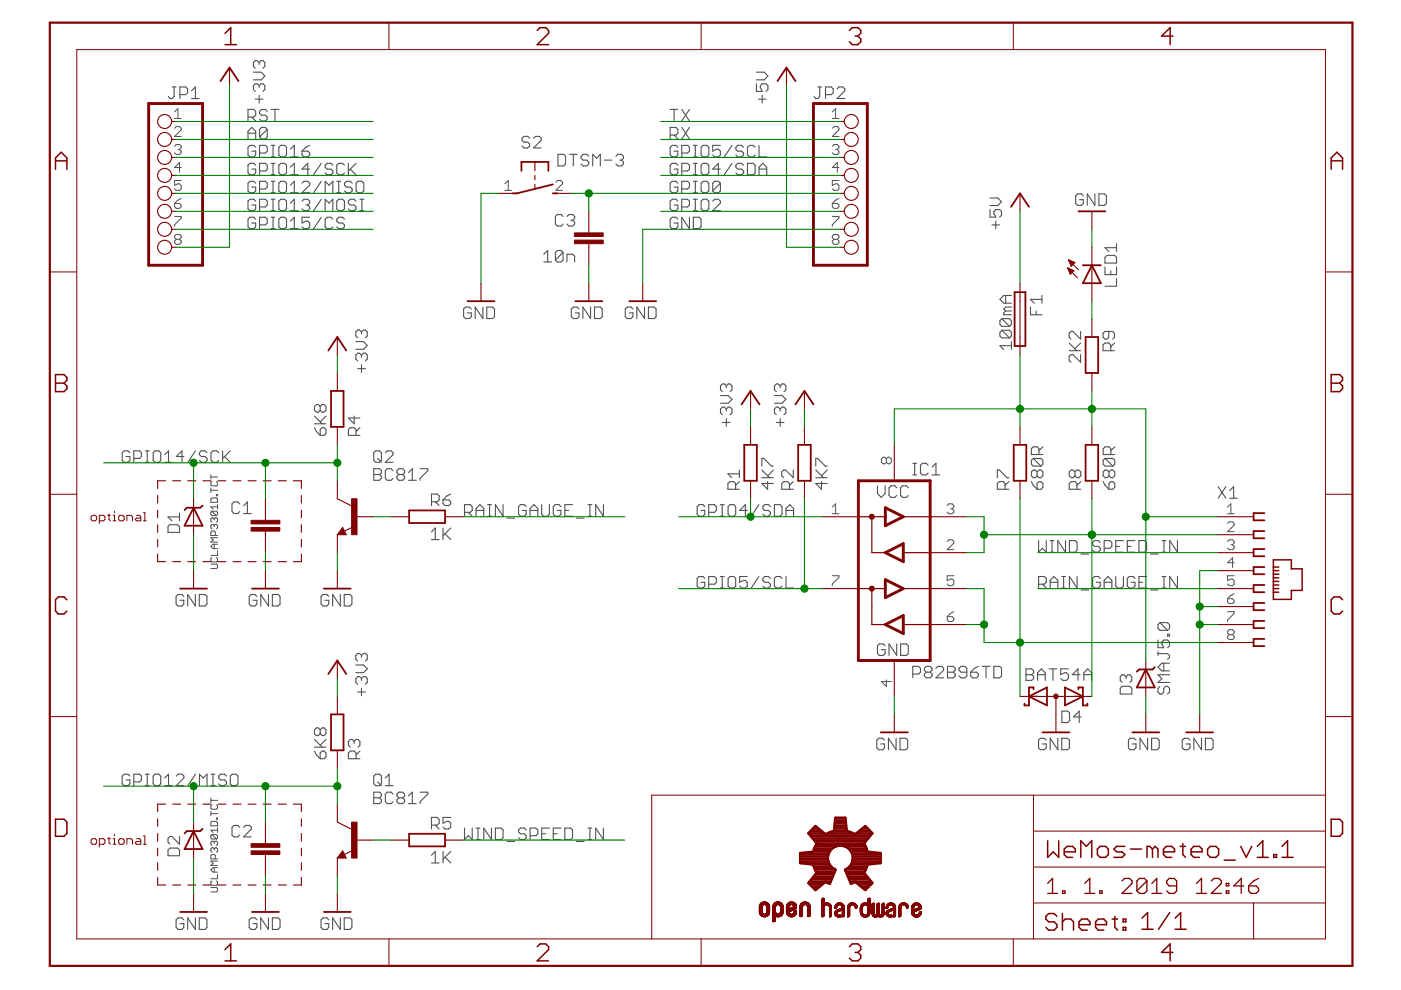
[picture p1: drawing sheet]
<svg xmlns="http://www.w3.org/2000/svg" width="297mm" height="210mm" viewBox="0 0 297 210" stroke-linecap="round" stroke-linejoin="round" font-family="sans-serif">
<g fill="none" stroke="#505050" stroke-width=".23">
<path d="M36.5 18.4h.8M36.9 18.4v2.1l-.4 .4h-.4l-.4-.4M40.6 19.3l.8-.9v2.5M53.7 15.3h1.7l.8 .8-.8 .8h-1.7M54.9 13.3v.4M54.9 18.2v.4M54.9 18.2l-.4-.4h-.4l-.4 .4v.8l.4 .4M54.9 13.3l-.4-.5h-.4l-.4 .5v.8l.4 .4M54.9 18.2l.5-.4h.4l.4 .4v.8l-.4 .4M54.9 13.3l.5-.5h.4l.4 .5v.8l-.4 .4M160.4 17.8v1.6h1.2l-.4-.8v-.4l.4-.4h.8l.4 .4v.8l-.4 .4M160.4 15.3h1.6l.8 .8-.8 .8h-1.6"/>
<path d="M173.4 18.4h.8M173.8 18.4v2.1l-.4 .4h-.4l-.4-.4M177.5 18.9l.4-.5h.8l.4 .5v.4l-1.6 1.6h1.6M38.1 20.1h1.3l.4-.4v-.8l-.4-.5h-1.3v2.5M40.6 20.9h1.6M52.6 24.8h1.2l.4-.4v-.8l-.4-.4h-1.2v2.5M52.6 29.5v-1.7l.8-.8 .8 .8v1.7M52.6 28.2h1.6M53.4 24.8l.8 .9M54.1 21h1.7M54.2 31.2l-.4-.4h-.8l-.4 .4v1.7l.4 .4h.8l.4-.4v-.9h-.8M54.2 35l-.4-.4h-.8l-.4 .4v1.7l.4 .4h.8l.4-.4v-.8h-.8"/>
<path d="M54.2 38.8l-.4-.4h-.8l-.4 .4v1.7l.4 .4h.8l.4-.4v-.8h-.8M54.9 20.2v1.6M55 32.4h1.3l.4-.4v-.8l-.4-.4h-1.3v2.5M55 36.3h1.3l.4-.4v-.9l-.4-.4h-1.3v2.5M56.7 23.6l-.4-.4h-.9l-.4 .4v.4l.4 .4h.9l.4 .4v.4l-.4 .5h-.9l-.4-.5M56.7 27.4l-.4-.4h-.9l-.4 .4v1.6M56.7 27.4v1.6l-.4 .5h-.9l-.4-.5M56.7 27.4l-1.7 1.6M57.5 23.2h1.6M57.5 30.8h.8M57.5 33.3h.8M57.5 38.4h.8"/>
<path d="M57.5 34.6h.8M57.5 37.1h.8M57.9 30.8v2.5M57.9 34.6v2.5M57.9 38.4v2.5M58.3 23.2v2.5M59.1 31.2l.4-.4h.8l.4 .4v1.7l-.4 .4h-.8l-.4-.4zM59.1 35l.4-.4h.8l.4 .4v1.7l-.4 .4h-.8l-.4-.4zM59.1 38.8l.4-.4h.8l.4 .4v1.7l-.4 .4h-.8l-.4-.4zM61.6 31.6l.8-.8v2.5M61.6 35.5l.8-.9v2.5M61.6 39.3l.8-.9v2.5"/>
<path d="M61.6 33.3h1.6M61.6 37.1h1.6M64 32h1.3l.4 .4v.5l-.4 .4h-.8l-.5-.4zM64 38.8l.5-.4h.8l.4 .4v.5l-1.7 1.6h1.7M65.7 30.8l-.8 .4-.9 .8M65.7 35.9h-1.7l1.3-1.3v2.5M68.1 34.6l-1.6 2.5M68.1 38.4l-1.6 2.5M70.6 35l-.4-.4h-.8l-.5 .4v.5l.5 .4h.8l.4 .4v.4l-.4 .4h-.8l-.5-.4M71.4 38.4h.8M71.8 38.4v2.5M73 35l-.4-.4h-.8l-.4 .4v1.7l.4 .4h.8l.4-.4"/>
<path d="M73.9 34.6v2.5M74.3 35.9l1.2 1.2M74.7 38.8l-.4-.4h-.9l-.4 .4v.5l.4 .4h.9l.4 .4v.4l-.4 .4h-.9l-.4-.4M75.5 34.6l-1.6 1.7M75.9 38.4h.8l.4 .4v1.7l-.4 .4h-.8l-.4-.4v-1.7zM112.3 29.3l-.4-.4h-.8l-.4 .4v.4l.4 .4h.8l.4 .4v.4l-.4 .5h-.8l-.4-.5M113.1 29.3l.4-.4h.8l.4 .4v.4l-1.6 1.7h1.6M118.3 32.7h1.2l.4 .4v1.7l-.4 .4h-1.2zM120.8 32.7h1.6M121.6 32.7v2.5M124.8 33.1l-.4-.4h-.8l-.4 .4v.4l.4 .5h.8l.4 .4v.4l-.4 .4h-.8l-.4-.4M125.7 35.2v-2.5l.8 .8 .8-.8v2.5"/>
<path d="M128.1 34h1.6M130.6 33.1l.4-.4h.8l.4 .4v.4l-.4 .5M131.4 34h.4M131.8 34l.4 .4v.4l-.4 .4h-.8l-.4-.4M142.1 28.6h1.2l.4-.4v-.8l-.4-.4h-1.2v2.5M142.1 23.2h1.6M142.9 23.2v2.5M142.9 28.6l.8 .9M143.7 31.2l-.4-.4h-.8l-.4 .4v1.7l.4 .4h.8l.4-.4v-.9h-.8M143.7 35l-.4-.4h-.8l-.4 .4v1.7l.4 .4h.8l.4-.4v-.8h-.8M143.7 38.8l-.4-.4h-.8l-.4 .4v1.7l.4 .4h.8l.4-.4v-.8h-.8M144.5 32.4h1.3l.4-.4v-.8l-.4-.4h-1.3v2.5"/>
<path d="M144.5 36.3h1.3l.4-.4v-.9l-.4-.4h-1.3v2.5M144.5 23.2l1.7 2.5M144.5 27l1.7 2.5M146.2 23.2l-1.7 2.5M146.2 27l-1.7 2.5M147 30.8h.8M147 33.3h.8M147 38.4h.8M147 34.6h.8M147 37.1h.8M147.4 30.8v2.5M147.4 34.6v2.5"/>
<path d="M147.4 38.4v2.5M148.7 35l.4-.4h.8l.4 .4v1.7l-.4 .4h-.8l-.4-.4zM148.7 38.8l.4-.4h.8l.4 .4v1.7l-.4 .4h-.8l-.4-.4zM149.1 30.8h.8l.4 .4v1.7l-.4 .4h-.8l-.4-.4v-1.7zM152.7 30.8h-1.6v1.2l.8-.4h.4l.4 .4v.9l-.4 .4h-.8l-.4-.4M152.7 38.8v1.7l-.4 .4h-.8l-.4-.4M152.7 38.8l-.4-.4h-.8l-.4 .4v1.7M152.7 38.8l-1.6 1.7M152.7 35.9h-1.6l1.2-1.3v2.5M155.2 34.6l-1.6 2.5M155.2 30.8l-1.6 2.5M157.6 31.2l-.4-.4h-.8l-.4 .4v.4l.4 .4h.8l.4 .4v.5l-.4 .4h-.8l-.4-.4"/>
<path d="M157.6 35l-.4-.4h-.8l-.4 .4v.5l.4 .4h.8l.4 .4v.4l-.4 .4h-.8l-.4-.4M158.5 34.6h1.2l.4 .4v1.7l-.4 .4h-1.2zM160.1 31.2l-.4-.4h-.8l-.4 .4v1.7l.4 .4h.8l.4-.4M160.8 21h1.6M160.9 30.8v2.5h1.7M160.9 35.9h1.7M160.9 37.1v-1.6l.8-.9 .9 .9v1.6M161.6 20.2v1.6M175 20.1h1.3l.4-.4v-.8l-.4-.5h-1.3v2.5M54.2 46.5l-.4-.4h-.8l-.4 .4v1.6l.4 .4h.8l.4-.4v-.8h-.8M54.2 42.7l-.4-.5h-.8l-.4 .5v1.6l.4 .4h.8l.4-.4v-.8h-.8M55 47.7h1.3l.4-.4v-.8l-.4-.4h-1.3v2.4"/>
<path d="M55 43.9h1.3l.4-.4v-.8l-.4-.5h-1.3v2.5M55 40.1h1.3l.4-.4v-.9l-.4-.4h-1.3v2.5M57.5 46.1h.8M57.5 48.5h.8M57.5 42.2h.8M57.5 44.7h.8M57.5 40.9h.8M57.9 42.2v2.5M57.9 46.1v2.4M59.1 46.5l.4-.4h.8l.4 .4v1.6l-.4 .4h-.8l-.4-.4zM59.1 42.7l.4-.5h.8l.4 .5v1.6l-.4 .4h-.8l-.4-.4zM61.6 48.5h1.6"/>
<path d="M61.6 44.7h1.6M61.6 43.1l.8-.9v2.5M61.6 46.9l.8-.8v2.4M61.6 40.9h1.6M64 42.7l.5-.5h.8l.4 .5v.4l-.4 .4M64.9 43.5h.4M65.3 43.5l.4 .4v.4l-.4 .4h-.8l-.5-.4M65.7 46.1h-1.7v1.2l.9-.4h.4l.4 .4v.8l-.4 .4h-.8l-.5-.4M68.1 42.2l-1.6 2.5M68.1 46.1l-1.6 2.4M68.9 40.9v-2.5l.9 .9 .8-.9v2.5M68.9 44.7v-2.5l.9 .9 .8-.9v2.5"/>
<path d="M70.6 46.5l-.4-.4h-.8l-.5 .4v1.6l.5 .4h.8l.4-.4M71.4 42.7l.4-.5h.8l.4 .5v1.6l-.4 .4h-.8l-.4-.4zM71.4 40.9h.8M73 46.5l-.4-.4h-.8l-.4 .4v.4l.4 .4h.8l.4 .4v.4l-.4 .4h-.8l-.4-.4M75.5 42.7l-.4-.5h-.8l-.4 .5v.4l.4 .4h.8l.4 .4v.4l-.4 .4h-.8l-.4-.4M76.3 42.2h.8M76.3 44.7h.8M76.7 42.2v2.5M115.3 53.9l.8-.8v2.4M115.3 55.5h1.6M119.4 53.5v1.6l-.4 .4h-.8l-.4-.4M119.4 45.9l-.4-.4h-.8l-.4 .4v1.6l.4 .4h.8l.4-.4"/>
<path d="M119.4 53.5l-.4-.4h-.8l-.4 .4v1.6M119.4 53.5l-1.6 1.6M120.2 55.5v-1.6h1.2l.4 .4v1.2M120.2 45.9l.4-.4h.8l.4 .4v.4l-.4 .4M121 46.7h.4M121.4 46.7l.4 .4v.4l-.4 .4h-.8l-.4-.4M143.7 46.5l-.4-.4h-.8l-.4 .4v1.6l.4 .4h.8l.4-.4v-.8h-.8M143.7 42.7l-.4-.5h-.8l-.4 .5v1.6l.4 .4h.8l.4-.4v-.8h-.8M144.5 40.1h1.3l.4-.4v-.9l-.4-.4h-1.3v2.5M144.5 43.9h1.3l.4-.4v-.8l-.4-.5h-1.3v2.5M146.2 46.1v2.4l-1.7-2.4v2.4M147 46.1h1.2l.4 .4v1.6l-.4 .4h-1.2z"/>
<path d="M147 42.2h.8M147 44.7h.8M147 40.9h.8M147.4 42.2v2.5M148.7 42.7l.4-.5h.8l.4 .5v1.6l-.4 .4h-.8l-.4-.4zM151.1 42.7l.4-.5h.8l.4 .5v.4l-1.6 1.6h1.6M209.9 44.4v1.6h1.2l-.4-.8v-.4l.4-.4h.8l.4 .4v.8l-.4 .4M209.9 42h1.6l.8 .8-.8 .8h-1.6M210.3 47.7h1.6M211.1 46.9v1.6M229.7 41.5l-.4-.4h-.8l-.4 .4v1.6l.4 .4h.8l.4-.4v-.8h-.8M232.1 41.1v2.4l-1.6-2.4v2.4"/>
<path d="M233 41.1h1.2l.4 .4v1.6l-.4 .4h-1.2zM234.3 54.6l.4-.5h1.6l.4 .5v1.2h-2.4zM234.3 56.6v1.6h2.4v-1.6M235.5 57.4v.8M236.7 59.1v1.6h-2.4M236.7 51.7v1.6M236.7 52.5h-2.4l.8 .8M75.4 72.4h1.7l.8 .9-.8 .8h-1.7M75.8 78.2h1.7M76.6 70.4v.4M76.6 75.3v.4M76.6 77.3v1.7"/>
<path d="M76.6 75.3l-.4-.4h-.4l-.4 .4v.8l.4 .4M76.6 70.4l-.4-.4h-.4l-.4 .4v.8l.4 .4M76.6 75.3l.5-.4h.4l.4 .4v.8l-.4 .4M76.6 70.4l.5-.4h.4l.4 .4v.8l-.4 .4M99.9 65.5l-.4-.4h-.8l-.4 .4v1.6l.4 .4h.8l.4-.4v-.8h-.8M102.4 65.1v2.4l-1.6-2.4v2.4M103.2 65.1h1.2l.4 .4v1.6l-.4 .4h-1.2zM122.8 65.5l-.4-.4h-.8l-.5 .4v1.6l.5 .4h.8l.4-.4v-.8h-.8M125.2 65.1v2.4l-1.6-2.4v2.4M126 65.1h1.3l.4 .4v1.6l-.4 .4h-1.3zM134.2 65.5l-.4-.4h-.8l-.4 .4v1.6l.4 .4h.8l.4-.4v-.8h-.8M136.7 65.1v2.4l-1.7-2.4v2.4"/>
<path d="M137.5 65.1h1.2l.4 .4v1.6l-.4 .4h-1.2zM212.4 67.6h1.6l.4 .4v.8l-.4 .4M212.4 70h1.6l.4 .4v.8l-.4 .4M212.4 70l-.4 .4v.8l.4 .4h1.6M212.4 67.6l-.4 .4v.8l.4 .4h1.6M212.4 70l1.6 1.6M212.4 67.6l1.6 1.6M213.2 65.9l-.4 .4v.4h1.6M213.2 65.9h1.2M213.2 62.7v1.6M214.4 73.3h-2.4l.8 .8M214.4 72.5v1.6"/>
<path d="M214.4 65.1h-1.2l-.4 .4 .4 .4M214.4 62.7h-1.6l-.8 .8 .8 .8h1.6M218.5 65.1v1.6h2.4M219.7 65.9v.8M220.9 63.5h-2.4l.8 .8M220.9 62.7v1.6M226.7 74.4h2.4M226.7 72.7l1.6 1.7M229.1 70.3v1.6l-1.6-1.6h-.4l-.4 .4v.8l.4 .4M229.1 75.2v1.6l-1.6-1.6h-.4l-.4 .4v.8l.4 .4M229.1 72.7l-1.2 1.3M235.1 70.3v1.2l-.4 .4h-.4l-.4-.4v-.8l.4-.4h1.6l.4 .4v.8l-.4 .4"/>
<path d="M235.5 74.4v-1.3l-.4-.4h-.8l-.4 .4v1.3h2.4M236.3 72.7l-.8 .9M27.5 96l-.4-.4h-.8l-.4 .4v1.6l.4 .4h.8l.4-.4v-.8h-.8M28.4 97.2h1.2l.4-.4v-.8l-.4-.4h-1.2v2.4M30.8 95.6h.8M30.8 98h.8M31.2 95.6v2.4M32.9 95.6h.8l.4 .4v1.6l-.4 .4h-.8l-.4-.4v-1.6zM34.9 98h1.6M34.9 96.4l.8-.8v2.4M39 96.8h-1.6l1.2-1.2v2.4M41.4 95.6l-1.6 2.4"/>
<path d="M43.9 96l-.4-.4h-.8l-.4 .4v.4l.4 .4h.8l.4 .4v.4l-.4 .4h-.8l-.4-.4M46.4 96l-.4-.4h-.9l-.4 .4v1.6l.4 .4h.9l.4-.4M47.2 95.6v2.4M47.6 96.8l1.2 1.2M48.8 95.6l-1.6 1.6M66.7 90.7l.4 .8 .8 .8M66.7 89.9h2.4M66.7 88.2l1.6 1.7M67.9 91.1l.4-.4h.4l.4 .4v.8l-.4 .4h-.8zM67.9 86.2l.4-.4h.4l.4 .4v.8l-.4 .4h-.4l-.4-.4M67.9 86.2v.8M67.9 86.2l-.4-.4h-.4l-.4 .4v.8l.4 .4h.4l.4-.4"/>
<path d="M69.1 88.2l-1.2 1.3M75.1 88.2v1.7l-1.2-1.3h2.4M75.5 92.3v-1.2l-.4-.4h-.8l-.4 .4v1.2h2.4M76.3 90.7l-.8 .8M79.2 99.4h1.3l.4 .4v.4l-.4 .4 .4 .4v.4l-.4 .4h-1.3zM79.7 95.6h.8l.4 .4v1.6l-.4 .4h-.8l-.5-.4v-1.6zM80.1 97.2l.8 .8M81.7 96l.4-.4h.8l.4 .4v.4l-1.6 1.6h1.6M83.3 99.8l-.4-.4h-.8l-.4 .4v1.6l.4 .4h.8l.4-.4M89.1 99.4h1.6v.4l-1.6 1.6v.4M152.8 83.9h1.6l.8 .8-.8 .8h-1.6M153.2 89.6h1.6"/>
<path d="M154 86.7l-.4-.4h-.4l-.4 .4v.8l.4 .4M154 86.7l.4-.4h.4l.4 .4v.8l-.4 .4M154 81.8l-.4-.4h-.4l-.4 .4v.8l.4 .4M154 81.8l.4-.4h.4l.4 .4v.8l-.4 .4M154 81.8v.4M154 86.7v.4M154 88.8v1.6M156.8 99.7v1.6M161.5 99.7l1.7 1.6M161.5 98.8v-1.6h.4l1.7 1.6h.4M164 99.7l-1.2 1.2M164.2 83.9h1.6l.8 .8-.8 .8h-1.6"/>
<path d="M164.6 89.6h1.6M165.4 81.8v.4M165.4 86.7v.4M165.4 88.8v1.6M165.4 86.7l-.4-.4h-.4l-.4 .4v.8l.4 .4M165.4 81.8l-.4-.4h-.4l-.4 .4v.8l.4 .4M165.4 86.7l.4-.4h.4l.4 .4v.8l-.4 .4M165.4 81.8l.4-.4h.4l.4 .4v.8l-.4 .4M168.2 99.7v1.6l-1.6-1.6h-.4l-.4 .4v.8l.4 .4M173 98.8v-1.6h.4l1.6 1.6h.4M173 99.7l1.6 1.6M175.4 99.7l-1.2 1.2"/>
<path d="M193.5 98.2h.8M193.9 98.2v2.5M196.8 98.7l-.4-.5h-.8l-.4 .5v1.6l.4 .4h.8l.4-.4M197.6 99.1l.8-.9v2.5M219.1 97.2h1.6l.4 .4v.8l-.4 .4M219.1 97.2l-.4 .4v.8l.4 .4h1.6M219.1 97.2l1.6 1.6M220.3 96.4v-1.3l-.4-.4h-.8l-.4 .4v1.3h2.4M221.1 94.7l-.8 .8M234.3 97.2h1.6l.4 .4v.8l-.4 .4M234.3 97.2l-.4 .4v.8l.4 .4h1.6M234.3 97.2l1.6 1.6"/>
<path d="M235.5 96.4v-1.3l-.4-.4h-.8l-.4 .4v1.3h2.4M236.3 94.7l-.8 .8M35.6 111.7l.4-.4h1.7l.4 .4v1.2h-2.5zM38.1 108.8v1.6M38.1 109.6h-2.5l.8 .8M50.8 106.8l-.4-.4h-.8l-.4 .4v1.7l.4 .4h.8l.4-.4M51.6 108.9h1.7M51.6 107.3l.9-.9v2.5M79.2 100.6h1.3M84.6 100.6l-.4-.4v-.4l.4-.4h.8l.4 .4v.4l-.4 .4M84.6 100.6l-.4 .4v.4l.4 .4h.8l.4-.4v-.4l-.4-.4M84.6 100.6h.8"/>
<path d="M86.6 101.8h1.6M86.6 100.2l.8-.8v2.4M91.5 112.8l.8-.8v2.4M91.5 114.4h1.6M91.5 106.4h1.2l.4-.4v-.8l-.4-.4h-1.2v2.4M92.3 106.4l.8 .8M93.9 106h1.2l.5 .4v.4l-.5 .4h-.8l-.4-.4zM93.9 112v2.4M94.3 113.2l1.3 1.2M95.6 112l-1.7 1.6M95.6 104.8l-.9 .4-.8 .8M98.5 108.6h1.2l.4-.4v-.8l-.4-.4h-1.2v2.5"/>
<path d="M99.3 108.6l.8 .9M100.9 109.5v-1.7l.8-.8 .9 .8v1.7M100.9 108.2h1.7M103.4 107h.8M103.4 109.5h.8M103.8 107v2.5M106.7 107v2.5l-1.7-2.5v2.5M107.5 109.9h1.6M111.6 107.4l-.4-.4h-.9l-.4 .4v1.6l.4 .5h.9l.4-.5v-.8h-.8M112.4 108.2h1.6M112.4 109.5v-1.7l.8-.8 .8 .8v1.7M114.9 107v2l.4 .5h.8l.4-.5v-2"/>
<path d="M118.9 107.4l-.4-.4h-.8l-.4 .4v1.6l.4 .5h.8l.4-.5v-.8h-.8M119.8 108.2h.8M121.4 107h-1.6v2.5h1.6M122.2 109.9h1.6M124.7 107h.8M124.7 109.5h.8M125.1 107v2.5M127.9 107v2.5l-1.6-2.5v2.5M149.4 107.4l-.4-.4h-.8l-.4 .4v1.6l.4 .5h.8l.4-.5v-.8h-.8M150.3 108.6h1.2l.4-.4v-.8l-.4-.4h-1.2v2.5M152.7 107h.8M152.7 109.5h.8"/>
<path d="M153.1 107v2.5M154.8 107h.8l.4 .4v1.6l-.4 .5h-.8l-.4-.5v-1.6zM156 103.7v-1.2l-.4-.4h-.9l-.4 .4v1.2h2.5M156.8 102.1l-.8 .8M156.8 100.5h-2.5l.8 .8M158.4 108.2h-1.6l1.2-1.2v2.5M160.9 107l-1.6 2.5M161.5 101.3h2.5M162.8 102.1v1.6l-1.3-1.2h2.5M163.3 107.4l-.4-.4h-.8l-.4 .4v.4l.4 .4h.8l.4 .4v.4l-.4 .5h-.8l-.4-.5M164.2 107h1.2l.4 .4v1.6l-.4 .5h-1.2zM166.6 109.5v-1.7l.8-.8 .9 .8v1.7"/>
<path d="M166.6 108.2h1.7M167.4 103.7v-1.2l-.4-.4h-.8l-.4 .4v1.2h2.4M168.2 102.1l-.8 .8M173 101.3h2.4M174.2 102.1v1.6l-1.2-1.2h2.4M186 103v1.6l.8 .9 .9-.9v-1.6M190.1 103.4l-.4-.4h-.8l-.4 .4v1.7l.4 .4h.8l.4-.4M192.6 103.4l-.4-.4h-.9l-.4 .4v1.7l.4 .4h.9l.4-.4M193.5 100.7h.8M197.6 100.7h1.6M211.5 101.3v-1.6h.4l1.6 1.6h.4M213.1 103.7v-1.2l-.4-.4h-.8l-.4 .4v1.2h2.4"/>
<path d="M213.9 102.1l-.8 .8M218.7 102.1l.4 .8 .8 .8M219.9 100.1l-.4-.4h-.4l-.4 .4v.8l.4 .4h.4l.4-.4M219.9 100.1l.4-.4h.4l.4 .4v.8l-.4 .4h-.4l-.4-.4M219.9 102.5l.4-.4h.4l.4 .4v.8l-.4 .4h-.8zM219.9 100.1v.8M220.2 114.6v2.5l.8-.9 .8 .9v-2.5M222.7 117.1h.8M222.7 114.6h.8M223.1 114.6v2.5M225.9 114.6v2.5l-1.6-2.5v2.5M226.7 114.6h1.3l.4 .4v1.6l-.4 .5h-1.3z"/>
<path d="M227.9 100.1l-.4-.4h-.4l-.4 .4v.8l.4 .4h.4l.4-.4M227.9 100.1l.4-.4h.4l.5 .4v.8l-.5 .4h-.4l-.4-.4M227.9 100.1v.8M228.3 103.7v-1.2l-.4-.4h-.8l-.4 .4v1.2h2.5M229.2 102.1l-.9 .8M229.2 117.5h1.6M233.3 115l-.4-.4h-.8l-.5 .4v.4l.5 .4h.8l.4 .4v.4l-.4 .5h-.8l-.5-.5M233.9 102.1l.4 .8 .8 .8M234.1 116.2h1.2l.4-.4v-.8l-.4-.4h-1.2v2.5M235.1 100.1l-.4-.4h-.4l-.4 .4v.8l.4 .4h.4l.4-.4M235.1 100.1l.4-.4h.4l.4 .4v.8l-.4 .4h-.4l-.4-.4M235.1 102.5l.4-.4h.4l.4 .4v.8l-.4 .4h-.8z"/>
<path d="M235.1 100.1v.8M236.6 115.8h.8M238.2 114.6h-1.6v2.5h1.6M239 115.8h.8M240.6 114.6h-1.6v2.5h1.6M241.5 114.6h1.2l.4 .4v1.6l-.4 .5h-1.2zM243.9 117.5h1.7M246.4 117.1h.8M246.4 114.6h.8M246.8 114.6v2.5M249.6 114.6v2.5l-1.6-2.5v2.5M258.3 103.2l1.6 2.4"/>
<path d="M259.9 103.2l-1.6 2.4M260.7 104l.9-.8v2.4M260.7 105.6h1.7M39 126.4l-.4-.4h-.9l-.4 .4v1.7l.4 .4h.9l.4-.4v-.8h-.8M41.4 126v2.5l-1.6-2.5v2.5M42.2 126h1.3l.4 .4v1.7l-.4 .4h-1.3zM54.5 126.4l-.4-.4h-.9l-.4 .4v1.7l.4 .4h.9l.4-.4v-.8h-.9M56.9 126v2.5l-1.6-2.5v2.5M57.7 126h1.3l.4 .4v1.7l-.4 .4h-1.3zM69.7 126.4l-.4-.4h-.8l-.4 .4v1.7l.4 .4h.8l.4-.4v-.8h-.8M72.2 126v2.5l-1.7-2.5v2.5M73 126h1.2l.4 .4v1.7l-.4 .4h-1.2z"/>
<path d="M76.6 139v.4M76.6 139l-.4-.5h-.4l-.4 .5v.8l.4 .4M76.6 139l.5-.5h.4l.4 .5v.8l-.4 .4M149.4 122.6l-.4-.4h-.8l-.4 .4v1.7l.4 .4h.8l.4-.4v-.8h-.8M150.3 123.9h1.2l.4-.4v-.9l-.4-.4h-1.2v2.5M152.7 122.2h.8M152.7 124.7h.8M153.1 122.2v2.5M154.4 122.6l.4-.4h.8l.4 .4v1.7l-.4 .4h-.8l-.4-.4zM158.4 122.2h-1.6v1.3l.8-.4h.4l.4 .4v.8l-.4 .4h-.8l-.4-.4M160.9 122.2l-1.6 2.5M163.3 122.6l-.4-.4h-.8l-.4 .4v.5l.4 .4h.8l.4 .4v.4l-.4 .4h-.8l-.4-.4"/>
<path d="M165.8 122.6l-.4-.4h-.8l-.4 .4v1.7l.4 .4h.8l.4-.4M166.6 122.2v2.5h1.7M187.7 136.9l-.4-.4h-.9l-.4 .4v1.7l.4 .4h.9l.4-.4v-.8h-.9M190.1 136.5v2.5l-1.6-2.5v2.5M190.9 136.5h1.3l.4 .4v1.7l-.4 .4h-1.3zM220.2 123.9h1.2l.4-.4v-.9l-.4-.4h-1.2v2.5M221 123.9l.8 .8M222.7 124.7v-1.6l.8-.9 .8 .9v1.6M222.7 123.5h1.6M225.1 122.2h.8M225.1 124.7h.8M225.5 122.2v2.5"/>
<path d="M228.4 122.2v2.5l-1.7-2.5v2.5M229.2 125.1h1.6M233.3 122.6l-.4-.4h-.8l-.5 .4v1.7l.5 .4h.8l.4-.4v-.8h-.8M234.1 123.5h1.6M234.1 124.7v-1.6l.8-.9 .8 .9v1.6M236.6 122.2v2.1l.4 .4h.8l.4-.4v-2.1M240.6 122.6l-.4-.4h-.8l-.4 .4v1.7l.4 .4h.8l.4-.4v-.8h-.8M241.5 123.5h.8M243.1 122.2h-1.6v2.5h1.6M243.9 125.1h1.7M245.5 138.6h2l.5 .4v.4l-.5 .4M245.5 135.7v1.6h1.2l-.4-.8v-.4l.4-.4h.8l.5 .4v.8l-.5 .4"/>
<path d="M245.5 138.2v.8M245.9 132l-.4 .4v.8l.4 .4h1.6M245.9 132h1.6l.5 .4v.8l-.5 .4M245.9 132l1.6 1.6M246.4 122.2h.8M246.4 124.7h.8M246.8 122.2v2.5M247.5 134.5h.5v.4h-.5zM249.6 122.2v2.5l-1.6-2.5v2.5M66.7 159.2l.4 .9 .8 .8M66.7 158.4h2.4M66.7 156.8l1.6 1.6"/>
<path d="M67.9 154.7l.4-.4h.4l.4 .4v.9l-.4 .4h-.4l-.4-.4M67.9 159.6l.4-.4h.4l.4 .4v.9l-.4 .4h-.8zM67.9 154.7v.9M67.9 154.7l-.4-.4h-.4l-.4 .4v.9l.4 .4h.4l.4-.4M69.1 156.8l-1.2 1.2M75.1 157.2l-.4-.4h-.4l-.4 .4v.8l.4 .4M75.1 157.2v.4M75.1 157.2l.4-.4h.4l.4 .4v.8l-.4 .4M75.4 141h1.7l.8 .8-.8 .8h-1.7M75.8 146.7h1.7M76.3 159.2l-.8 .9M76.6 143.9v.4"/>
<path d="M76.6 145.9v1.6M76.6 143.9l-.4-.5h-.4l-.4 .5v.8l.4 .4M76.6 143.9l.5-.5h.4l.4 .5v.8l-.4 .4M187.5 156.9l-.4-.4h-.8l-.4 .4v1.7l.4 .4h.8l.4-.4v-.9h-.8M190 156.5v2.5l-1.6-2.5v2.5M190.8 156.5h1.2l.4 .4v1.7l-.4 .4h-1.2zM193.5 142.9h1.3l.4-.4v-.8l-.4-.4h-1.3v2.4M196.4 142.5l-.4-.4v-.4l.4-.4h.8l.4 .4v.4l-.4 .4M196.4 142.5l-.4 .4v.4l.4 .4h.8l.4-.4v-.4l-.4-.4M196.4 142.5h.8M198.4 141.7l.4-.4h.9l.4 .4v.4l-1.7 1.6h1.7M200.9 141.3h1.2l.4 .4v.4l-.4 .4 .4 .4v.4l-.4 .4h-1.2z"/>
<path d="M200.9 142.5h1.2M205 142.5h-1.2l-.5-.4v-.4l.5-.4h.8l.4 .4v1.6l-.4 .4h-.8l-.5-.4M205.8 142.5h1.2l.4 .4v.4l-.4 .4h-.8l-.4-.4zM207.4 141.3l-.8 .4-.8 .8M208.3 141.3h1.6M209.1 141.3v2.4M210.7 141.3h1.2l.4 .4v1.6l-.4 .4h-1.2zM217.5 143h1.2M217.5 141.8h1.2l.5 .4v.4l-.5 .4 .5 .4v.4l-.5 .5h-1.2zM220 143h1.6M220 144.3v-1.7l.8-.8 .8 .8v1.7M221.8 156.9l-.4-.4h-.8l-.4 .4v1.7l.4 .4h.8l.4-.4v-.9h-.8"/>
<path d="M222.4 141.8h1.7M223.2 141.8v2.5M224.3 156.5v2.5l-1.6-2.5v2.5M225.1 156.5h1.2l.4 .4v1.7l-.4 .4h-1.2zM225.1 150.8h1.3l.4 .4v1.6l-.4 .4h-1.3zM226.5 141.8h-1.6v1.2l.8-.4h.4l.4 .4v.8l-.4 .5h-.8l-.4-.5M229 143h-1.6l1.2-1.2v2.5M229.2 152h-1.6l1.2-1.2v2.4M229.8 143h1.6M229.8 144.3v-1.7l.8-.8 .8 .8v1.7M237.9 145.5h1.7l.4 .4v1.3h-2.5v-1.3zM238.7 143.5l-.4-.4h-.4l-.4 .4v.8l.4 .4"/>
<path d="M238.7 143.5l.4-.4h.5l.4 .4v.8l-.4 .4M238.7 143.5v.4M240.9 156.9l-.4-.4h-.9l-.4 .4v1.7l.4 .4h.9l.4-.4v-.9h-.8M243.3 156.5v2.5l-1.6-2.5v2.5M244.2 156.5h1.2l.4 .4v1.7l-.4 .4h-1.2zM245.9 145.5l-.4 .4v.8l.4 .5h.4l.4-.5v-.8l.4-.4h.4l.5 .4v.8l-.5 .5M246.7 140.6v1.6M248 143.1h-2.5l.8 .8-.8 .8h2.5M248 140.6h-1.7l-.8 .8 .8 .8h1.7M252.3 156.9l-.4-.4h-.8l-.4 .4v1.7l.4 .4h.8l.4-.4v-.9h-.8M254.7 156.5v2.5l-1.6-2.5v2.5M255.6 156.5h1.2l.4 .4v1.7l-.4 .4h-1.2z"/>
<path d="M27.5 164.5l-.4-.4h-.8l-.4 .4v1.7l.4 .4h.8l.4-.4v-.8h-.8M28.4 165.8h1.2l.4-.4v-.9l-.4-.4h-1.2v2.5M30.8 164.1h.8M30.8 166.6h.8M31.2 164.1v2.5M32.5 164.5l.4-.4h.8l.4 .4v1.7l-.4 .4h-.8l-.4-.4zM34.9 166.6h1.6M34.9 165l.8-.9v2.5M37.4 164.5l.4-.4h.8l.4 .4v.5l-1.6 1.6h1.6M38.1 177.4v1.6l-1.7-1.6h-.4l-.4 .4v.8l.4 .4M41.4 164.1l-1.6 2.5M42.3 166.6v-2.5l.8 .9 .8-.9v2.5"/>
<path d="M44.7 164.1h.9M44.7 166.6h.9M45.1 164.1v2.5M48 164.5l-.4-.4h-.8l-.4 .4v.5l.4 .4h.8l.4 .4v.4l-.4 .4h-.8l-.4-.4M48.8 164.5l.4-.4h.9l.4 .4v1.7l-.4 .4h-.9l-.4-.4zM50.8 175.4l-.4-.4h-.8l-.4 .4v1.6l.4 .4h.8l.4-.4M51.6 175.4l.4-.4h.9l.4 .4v.4l-1.7 1.6h1.7M75.5 160.9v-1.3l-.4-.4h-.8l-.4 .4v1.3h2.4M79.2 164.5l.5-.4h.8l.4 .4v1.7l-.4 .4h-.8l-.5-.4zM79.2 168h1.3l.4 .4v.4l-.4 .4 .4 .4v.4l-.4 .4h-1.3zM79.2 169.2h1.3M80.1 165.8l.8 .8"/>
<path d="M81.7 166.6h1.6M81.7 165l.8-.9v2.5M83.3 168.4l-.4-.4h-.8l-.4 .4v1.6l.4 .4h.8l.4-.4M84.6 169.2l-.4-.4v-.4l.4-.4h.8l.4 .4v.4l-.4 .4M84.6 169.2l-.4 .4v.4l.4 .4h.8l.4-.4v-.4l-.4-.4M84.6 169.2h.8M86.6 168.8l.8-.8v2.4M86.6 170.4h1.6M89.1 168h1.6v.4l-1.6 1.6v.4M91.5 174.9h1.2l.4-.4v-.8l-.4-.4h-1.2v2.5M92.3 174.9l.8 .9M95.6 173.3h-1.7v1.2l.8-.4h.4l.5 .4v.9l-.5 .4h-.8l-.4-.4"/>
<path d="M98.5 175.6v2.4l.8-.8 .8 .8v-2.4M100.9 178h.8M100.9 175.6h.8M101.3 175.6v2.4M104.2 175.6v2.4l-1.6-2.4v2.4M105 175.6h1.3l.4 .4v1.6l-.4 .4h-1.3zM107.5 178.4h1.6M111.6 176l-.4-.4h-.9l-.4 .4v.4l.4 .4h.9l.4 .4v.4l-.4 .4h-.9l-.4-.4M112.4 177.2h1.2l.4-.4v-.8l-.4-.4h-1.2v2.4M114.9 176.8h.8M116.5 175.6h-1.6v2.4h1.6M117.3 176.8h.8"/>
<path d="M118.9 175.6h-1.6v2.4h1.6M119.8 175.6h1.2l.4 .4v1.6l-.4 .4h-1.2zM122.2 178.4h1.6M124.7 178h.8M124.7 175.6h.8M125.1 175.6v2.4M127.9 175.6v2.4l-1.6-2.4v2.4M35.6 180.2l.4-.4h1.7l.4 .4v1.2h-2.5zM39 195l-.4-.4h-.9l-.4 .4v1.6l.4 .5h.9l.4-.5v-.8h-.8M41.4 194.6v2.5l-1.6-2.5v2.5M42.2 194.6h1.3l.4 .4v1.6l-.4 .5h-1.3zM54.5 195l-.4-.4h-.9l-.4 .4v1.6l.4 .5h.9l.4-.5v-.8h-.9"/>
<path d="M56.9 194.6v2.5l-1.6-2.5v2.5M57.7 194.6h1.3l.4 .4v1.6l-.4 .5h-1.3zM69.7 195l-.4-.4h-.8l-.4 .4v1.6l.4 .5h.8l.4-.5v-.8h-.8M72.2 194.6v2.5l-1.7-2.5v2.5M73 194.6h1.2l.4 .4v1.6l-.4 .5h-1.2zM91.5 181.3l.8-.8v2.5M91.5 183h1.6M93.9 180.5v2.5M94.3 181.7l1.3 1.3M95.6 180.5l-1.7 1.6"/>
</g>
<g fill="none" stroke="#505050" stroke-width=".21">
<path d="M37 23.7l.7-.7v2.1M37 25.1h1.4M37 27.2l.4-.4h.7l.3 .4v.3l-1.4 1.4h1.4M37 31l.4-.4h.7l.3 .4v.3l-.3 .4M37.7 31.7h.4M38.1 31.7l.3 .3v.4l-.3 .3h-.7l-.4-.3M38.4 38.3h-1.4v1l.7-.3h.4l.3 .3v.7l-.3 .4h-.7l-.4-.4M38.4 35.5h-1.4l1.1-1v2.1M107.1 39l.7-.7v2.1M117.9 38.6l.3-.3h.7l.4 .3v.4l-1.4 1.4h1.4M176.5 23.7l.7-.7v2.1M176.5 27.2l.3-.4h.7l.4 .4v.3l-1.4 1.4h1.4"/>
<path d="M176.5 31l.3-.4h.7l.4 .4v.3l-.4 .4M176.5 25.1h1.4M177.2 31.7h.3M177.5 31.7l.4 .3v.4l-.4 .3h-.7l-.3-.3M177.9 38.3h-1.4v1l.7-.3h.3l.4 .3v.7l-.4 .4h-.7l-.3-.4M177.9 35.5h-1.4l1-1v2.1M37 43.1h1.1l.3 .4v.3l-.3 .4h-.7l-.4-.4zM37 45.9h1.4v.3l-1.4 1.4v.4M37.4 50.7l-.4-.3v-.4l.4-.3h.7l.3 .3v.4l-.3 .3M37.4 50.7l-.4 .4v.4l.4 .3h.7l.3-.3v-.4l-.3-.4M37.4 50.7h.7M38.4 42.1l-.7 .3-.7 .7"/>
<path d="M107.1 40.4h1.4M176.5 43.1h1l.4 .4v.3l-.4 .4h-.7l-.3-.4zM176.5 45.9h1.4v.3l-1.4 1.4v.4M176.8 50.7l-.3-.3v-.4l.3-.3h.7l.4 .3v.4l-.4 .3M176.8 50.7l-.3 .4v.4l.3 .3h.7l.4-.3v-.4l-.4-.4M176.8 50.7h.7M177.9 42.1l-.7 .3-.7 .7M187.9 97.3l-.3-.4h-.4l-.3 .4v.7l.3 .3h.4l.3-.3M187.9 97.3l.4-.4h.3l.4 .4v.7l-.4 .3h-.3l-.4-.3M187.9 97.3v.7M44.7 119.6h1.2l.2 .2v.5l-.2 .2h-1.2M44.7 105.8l.2-.2h1l.2 .2v.7h-1.4z"/>
<path d="M44.7 100.7v.9M44.7 103.5v.9M44.7 103.9h1.4M44.7 101.1h1.4M44.9 102.1l-.2 .2v.5l.2 .2h1l.2-.2v-.5l-.2-.2M44.9 108.4h1l.2 .2v.5l-.2 .2M44.9 118.2l-.2 .2v.5l.2 .2h1l.2-.2v-.5l-.2-.2M44.9 108.4l-.2 .2v.5l.2 .2h1M44.9 108.4l1 .9M45.4 110l.3-.2 .4 .2v.5l-.2 .2M45.4 111.4l.3-.2 .4 .2v.5l-.2 .2M45.4 110l-.2-.2h-.3l-.2 .2v.5l.2 .2"/>
<path d="M45.4 111.4l-.2-.2h-.3l-.2 .2v.5l.2 .2M45.4 110v.3M45.4 111.4v.3M45.4 115.4v.9M45.7 113.5v-.7l-.3-.2h-.5l-.2 .2v.7h1.4M45.9 104.9h.2v.2h-.2zM46.1 107v.9M46.1 116.8v1h-1.4M46.1 115.4h-.9l-.5 .5 .5 .4h.9M46.1 114h-1.4l.5 .5-.5 .4h1.4M46.1 107.5h-1.4l.5 .4M176.5 108.9h1.4"/>
<path d="M176.5 107.5l.7-.7v2.1M200.8 114.8l.4-.4h.7l.3 .4v.3l-1.4 1.4h1.4M200.8 107.2l.4-.4h.7l.3 .4v.3l-.3 .4M201.5 107.9h.4M201.9 107.9l.3 .3v.4l-.3 .3h-.7l-.4-.3M260.3 107.5l.7-.7v2.1M260.3 108.9h1.4M260.3 111l.3-.4h.7l.4 .4v.3l-1.4 1.4h1.4M260.3 114.8l.3-.4h.7l.4 .4v.3l-.4 .4M261 115.5h.3M261.3 115.5l.4 .3v.4l-.4 .3h-.7l-.3-.3M261.7 119.3h-1.4l1-1v2.1"/>
<path d="M176.5 122.1h1.4v.3l-1.4 1.4v.4M200.8 130.7h1.1l.3 .4v.3l-.3 .4h-.7l-.4-.4zM202.2 122.1h-1.4v1l.7-.3h.4l.3 .3v.7l-.3 .4h-.7l-.4-.4M202.2 129.7l-.7 .3-.7 .7M260.3 126.9h1l.4 .4v.3l-.4 .4h-.7l-.3-.4zM260.3 129.7h1.4v.3l-1.4 1.4v.4M260.6 134.6l-.3-.4v-.3l.3-.4h.7l.4 .4v.3l-.4 .4M260.6 134.6l-.3 .3v.4l.3 .3h.7l.4-.3v-.4l-.4-.3M260.6 134.6h.7M261.7 122.1h-1.4v1l.7-.3h.3l.4 .3v.7l-.4 .4h-.7l-.3-.4M261.7 125.9l-.7 .3-.7 .7M187.9 144.1v1.4l-1-1h2.1"/>
<path d="M44.7 174.4l.2-.3h1l.2 .3v.7h-1.4zM44.7 169.2v1M44.7 172v1M44.7 172.5h1.4M44.7 169.7h1.4M44.9 170.6l-.2 .3v.4l.2 .3h1l.2-.3v-.4l-.2-.3M44.9 177h1l.2 .2v.5l-.2 .2M44.9 177l-.2 .2v.5l.2 .2h1M44.9 177l1 .9M45.4 178.6l.3-.2 .4 .2v.4l-.2 .3M45.4 180l.3-.3 .4 .3v.5l-.2 .2M45.4 178.6l-.2-.2h-.3l-.2 .2v.4l.2 .3"/>
<path d="M45.4 180l-.2-.3h-.3l-.2 .3v.5l.2 .2M45.4 178.6v.2M45.4 180v.2M45.9 173.4h.2v.3h-.2zM46.1 175.6v.9M46.1 176h-1.4l.5 .5M44.7 188.2h1.2l.2 .2v.5l-.2 .2h-1.2M44.9 186.8l-.2 .2v.5l.2 .2h1l.2-.2v-.5l-.2-.2M45.4 184v.9M45.7 182.1v-.7l-.3-.2h-.5l-.2 .2v.7h1.4M46.1 185.4v.9h-1.4M46.1 184h-.9l-.5 .4 .5 .5h.9"/>
<path d="M46.1 182.6h-1.4l.5 .4-.5 .5h1.4"/>
</g>
<g fill="none" stroke="#800000" stroke-width=".23">
<path d="M48.7 14.3v3.8M166.8 14.3v3.8M36.4 25.8h.8M36.4 29.6h.8M36.4 33.4h.8M36.4 37.2h.8M113.4 34.3v1.9M113.4 37.2v.9M113.4 39.1v.9M178.2 25.8h.8M178.2 29.6h.8M178.2 33.4h.8"/>
<path d="M178.2 37.2h.8M36.4 41h.8M36.4 44.8h.8M36.4 48.6h.8M36.4 52.4h.8M105.8 41h3.8M117.2 41h3.8M124.8 44.8v4.6M124.8 51.7v4.5M178.2 41h.8M178.2 44.8h.8M178.2 48.6h.8"/>
<path d="M178.2 52.4h.8M216.3 41v3.8M226.4 56.8l2.1 2.1M226.4 56.8l.5 1.3 .8-.7M226.4 56.8l1.3 .6M226.4 57h.4M226.5 57.2h.7M226.5 55.1l2.1 2.1M226.5 55.1l1.4 .6-.8 .7zM226.6 57.4h1.1M226.6 55.2h.2M226.7 57.6h.8"/>
<path d="M226.7 55.4h.6M226.8 57.8h.5M226.8 55.6h1M226.9 58h.2M226.9 55.8h.8M226.9 56h.6M227 56.2h.4M227.1 56.4h.1M231.5 44.8v3.8M231.5 52.4v11.5M71.5 71.5v3.8M71.5 79.1v3.8"/>
<path d="M102 60v3.9M124.8 60v3.9M136.3 60v3.9M216.3 60v15.3M231.5 67.7v3.8M231.5 79.1v3.8M71.5 90.5v3.8M159.1 82.9v3.8M159.1 90.5v3.8M170.6 82.9v3.8M170.6 90.5v3.8M189.6 94.3v7.6"/>
<path d="M216.3 90.5v3.8M231.5 90.5v3.8M33.4 117.5v1.6h1.7M33.4 105.1v1.6M33.4 108.2v1.6M33.4 111.3v1.6M33.4 114.4v1.6M35.1 101.9h-1.7v1.6M36.6 101.9h1.7M36.6 119.1h1.7M39.8 101.9h1.7M39.8 119.1h1.7"/>
<path d="M41 105.7v7.7M43 101.9h1.7M43 119.1h1.7M46.2 101.9h1.7M46.2 119.1h1.7M49.4 101.9h1.7M49.4 119.1h1.7M52.6 101.9h1.7M52.6 119.1h1.7M55.8 101.9h1.7M55.8 119.1h1.7M56.3 105.7v4.6"/>
<path d="M56.3 112.6v4.6M59 101.9h1.7M59 119.1h1.7M62.2 101.9h1.7v1.6M63.9 105.1v1.6M63.9 108.2v1.6M63.9 111.3v1.6M63.9 114.4v1.6M63.9 117.5v1.6h-1.7M71.5 101.9v3.8l3 1.6M71.5 113.4v3.8M72.6 111.8l.8 1.6h-1.9z"/>
<path d="M74.9 111.7l-1.9 .9M75.3 109.6h3.8M82.9 109.6h3.8M94.4 109.6h3.8M159.1 101.9v3.8M170.6 101.9v3.8M174.4 109.6h7.6M197.2 109.6h7.6M197.2 117.2h7.6M216.3 101.9v3.8M231.5 101.9v3.8M258.2 109.6h7.6"/>
<path d="M258.2 113.4h7.6M258.2 117.2h7.6M41 121v3.8M56.3 121v3.8M71.5 121v3.8M174.4 124.8h7.6M197.2 124.8h7.6M197.2 132.4h7.6M258.2 121h7.6M258.2 124.8h7.6M258.2 128.6h7.6M258.2 132.4h7.6"/>
<path d="M258.2 136.2h7.6M71.5 140v3.8M71.5 147.7v3.8M71.5 159.1v3.8M189.6 140v7.7M189.6 151.5v3.8M216.3 147.7h15.2M223.9 147.7v7.6M242.9 140v7.7M242.9 151.5v3.8M254.4 151.5v3.8M33.4 173.6v1.6"/>
<path d="M33.4 176.7v1.6M33.4 179.8v1.6M35.1 170.5h-1.7v1.6M36.6 170.5h1.7M39.8 170.5h1.7M41 174.3v7.6M43 170.5h1.7M46.2 170.5h1.7M49.4 170.5h1.7M52.6 170.5h1.7M55.8 170.5h1.7M56.3 174.3v4.6"/>
<path d="M59 170.5h1.7M62.2 170.5h1.7v1.6M63.9 173.6v1.6M63.9 176.7v1.6M63.9 179.8v1.6M71.5 170.5v3.8l3 1.5M75.3 178.1h3.8M82.9 178.1h3.8M94.4 178.1h3.8M33.4 182.9v1.6M33.4 186v1.6h1.7M36.6 187.6h1.7"/>
<path d="M39.8 187.6h1.7M41 189.5v3.9M43 187.6h1.7M46.2 187.6h1.7M49.4 187.6h1.7M52.6 187.6h1.7M55.8 187.6h1.7M56.3 181.2v4.5M56.3 189.5v3.9M59 187.6h1.7M63.9 182.9v1.6M63.9 186v1.6h-1.7"/>
<path d="M71.5 181.9v3.8M71.5 189.5v3.9M72.6 180.4l.8 1.5h-1.9zM74.9 180.3l-1.9 .9"/>
<circle cx="34.9" cy="25.8" r="1.48"/>
<circle cx="34.9" cy="37.2" r="1.48"/>
<circle cx="34.9" cy="33.4" r="1.48"/>
<circle cx="34.9" cy="29.6" r="1.48"/>
<circle cx="180.5" cy="37.2" r="1.48"/>
<circle cx="180.5" cy="33.4" r="1.48"/>
<circle cx="180.5" cy="25.8" r="1.48"/>
<circle cx="180.5" cy="29.6" r="1.48"/>
<circle cx="34.9" cy="52.4" r="1.48"/>
<circle cx="34.9" cy="41" r="1.48"/>
<circle cx="34.9" cy="44.8" r="1.48"/>
<circle cx="34.9" cy="48.6" r="1.48"/>
<circle cx="180.5" cy="44.8" r="1.48"/>
<circle cx="180.5" cy="41" r="1.48"/>
<circle cx="180.5" cy="52.4" r="1.48"/>
<circle cx="180.5" cy="48.6" r="1.48"/>
</g>
<g fill="none" stroke="#800000" stroke-width=".21">
<path d="M16.3 10.5h264.7v188.6h-264.7zM82.5 4.8v5.7M148.7 4.8v5.7M214.8 4.8v5.7M10.6 57.7h5.7M281 57.7h5.7M10.6 104.8h5.7M19.6 109.3h.6l.3 .3v.6l-.3 .2h-.6l-.3-.2v-.6zM21.1 110.4h.8l.3-.2v-.6l-.3-.3h-.8v1.7M22.8 109.3h.6M23.1 109v1.2l.3 .2M24 109.3h.3v1.1"/>
<path d="M24 110.4h.6M24.3 108.4v.3M25.4 109.3h.6l.3 .3v.6l-.3 .2h-.6l-.2-.2v-.6zM26.9 110.4v-1.1h.9l.3 .3v.8M29 109.3h.5l.3 .3v.8h-.8l-.3-.2 .3-.3h.8M30.4 108.7h.3v1.7M30.4 110.4h.6M281 104.8h5.7M10.6 151.9h5.7M281 151.9h5.7M19.6 177.8h.6l.3 .3v.6l-.3 .3h-.6l-.3-.3v-.6zM21.1 179h.8l.3-.3v-.6l-.3-.3h-.8v1.8"/>
<path d="M22.8 177.8h.6M23.1 177.5v1.2l.3 .3M24 179h.6M24 177.8h.3v1.2M24.3 177v.2M25.4 177.8h.6l.3 .3v.6l-.3 .3h-.6l-.2-.3v-.6zM26.9 179v-1.2h.9l.3 .3v.9M29 177.8h.5l.3 .3v.9h-.8l-.3-.3 .3-.3h.8M30.4 179h.6M30.4 177.2h.3v1.8M219.1 168.6v30.5M219.1 176.2h61.9"/>
<path d="M281 168.6h-142.8v30.5M82.5 199.1v5.7M148.7 199.1v5.7M161 193.4l.6 .1M161 193.4h.6M161 193.3h.6M161 193.2h.6M161 193.1h.6M161 193h.6M161 192.9h.6M161 192.8h.6M161 192.7h.6"/>
<path d="M161 192.6h.6M161 192.5h.6M161 192.4h.6M161 192.3h.6M161 192.2h.6M161 193.6h.7M161 193.5l.7 .1M161 193.5h.6M161 193.7h.8M161.1 193.8h.8M161.1 193.8h2M161.1 191.8h1.9"/>
<path d="M161.1 193.9h1.9M161.2 193.9h1.8M161.2 191.7h1.8M161.2 194h1.8M161.2 191.6l1.8 .1M161.2 191.6h1.7M161.2 194h1.7M161.3 191.6h1.6M161.3 191.5h1.6M161.3 194.1h1.5M161.4 191.5h1.4M161.4 194.2h1.3"/>
<path d="M161.5 191.4h1.2M161.5 194.2h1.2M161.6 194.3h1M161.6 192.2h-.6M161.6 192.1l-.6 .1M161.6 191.3h.9M161.6 192.1h-.6M161.6 192h-.6M161.7 192h-.7M161.8 194.4h.6M161.8 191.9h-.8M161.8 191.3h.5"/>
<path d="M161.9 191.9h-.9M161.9 194.4h.3M162 191.8h-.9M162.1 191.8h1M162.3 191.9h.8M162.3 193.7h.8M162.4 193.7h.7M162.4 191.9h.7M162.5 192h.7M162.5 193.6h.7M162.5 192.1h.7M162.6 193.5h.6"/>
<path d="M162.6 192.2h.6M162.6 192.1h.6M162.6 193.4h.6M162.6 193.3h.6M162.6 193.2h.6M162.6 193.1h.6M162.6 193h.6M162.6 192.9h.6M162.6 192.8h.6M162.6 192.7h.6M162.6 192.6h.6M162.6 192.5h.6"/>
<path d="M162.6 192.4h.6M162.6 192.3h.6M162.9 194.1h-1.6M163.1 193.8h-.8M163.2 193.5h-.7M163.9 195.4h.3M163.9 195.2h.5M163.9 195.1h.5M163.9 195h.5M163.9 194.9h.5M163.9 194.8h.5M163.9 194.7h.5"/>
<path d="M163.9 194.6h.5M163.9 194.5h.5M163.9 194.4h.5M163.9 193.8h2M163.9 193.8h.9M163.9 193.7h.8M163.9 193.7h.7M163.9 193.6h.7M163.9 193.5l.6 .1M163.9 193.5h.6M163.9 193.4h.5M163.9 193.3h.5"/>
<path d="M163.9 193.2h.5M163.9 193.1h.5M163.9 193h.5M163.9 192.9h.5M163.9 192.8h.5M163.9 192.7h.5M163.9 192.6h.5M163.9 192.5h.5M163.9 192.4h.5M163.9 192.3h.5M163.9 192.2h.5M163.9 195.4h.2"/>
<path d="M163.9 192h.6M164 191.8h1.9M164 191.7h1.9M164.1 191.6h1.7M164.2 191.5h1.5M164.3 191.4h1.2M164.4 195.3h-.5M164.4 191.4h1.1M164.5 194.4h-.6M164.5 192.1l-.6 .1M164.5 191.3h.9M164.5 192.1h-.6"/>
<path d="M164.6 192h-.7M164.6 194.4h.7M164.6 191.9h-.7M164.7 191.3h.5M164.7 191.9h-.8M164.8 194.4h.3M164.8 191.8h-.8M165 191.8h.9M165.2 191.9h.8M165.2 193.7h.8M165.3 191.9h.7M165.3 192h.7"/>
<path d="M165.4 192h.6M165.4 192.1h.7M165.4 193.5h.7M165.5 194.3h-1.6M165.5 193.4h.6M165.5 192.2h.6M165.5 193.3h.6M165.5 193.2h.6M165.5 193.1h.6M165.5 193h.6M165.5 192.9h.6M165.5 192.8h.6"/>
<path d="M165.5 192.7h.6M165.5 192.6h.6M165.5 192.5h.6M165.5 192.4h.6M165.5 192.3h.6M165.5 194.2l-1.6 .1M165.6 194.2h-1.7M165.7 194.1l-1.8 .1M165.7 194.1h-1.8M165.8 194l-1.9 .1M165.8 194h-1.9M165.9 193.9l-2 .1"/>
<path d="M165.9 193.9h-2M166 193.8h-.9M166 193.7h-.7M166 193.6h-.6M166.7 193.5l.7 .1M166.7 193.5h.6M166.7 193.4l.6 .1M166.7 193.4h.6M166.7 192.6h2.2M166.7 192.6h.6M166.7 192.5h.6M166.7 192.4h.6"/>
<path d="M166.7 192.3h.6M166.7 192.1h.6M166.7 192.1h.7M166.8 193.7h.7M166.8 193.6h.6M166.8 193.8h.8M166.9 193.8h1.9M166.9 193.9h1.8M166.9 191.7h1.9M166.9 191.7h1.8M166.9 194h1.8M167 194h1.6"/>
<path d="M167 191.6h1.7M167 191.6h1.6M167 194.1h1.6M167.1 194.1h1.5M167.1 191.5h1.5M167.2 194.2h1.2M167.2 191.4h1.2M167.3 191.3l1.1 .1M167.3 194.3h1M167.3 192.3h-.6M167.3 192.2l-.6 .1M167.3 192.2h-.6"/>
<path d="M167.3 191.3h1M167.4 193.3l-.7 .1M167.4 192h-.6M167.4 193.3h-.7M167.5 191.9h-.7M167.5 194.4h.6M167.5 193.2l-.8 .1M167.6 191.3h.5M167.6 192.6h1.3M167.6 191.9h-.8M167.6 194.4h.4M167.7 193.2h-1"/>
<path d="M167.7 192.5h1.2M167.7 191.8h-.9M167.8 193.1l-1.1 .1M167.8 192.5h1.1M167.9 193.1h-1.2M167.9 192.4h1M167.9 191.8h.9M168 193l-1.3 .1M168 192.4h.9M168 191.9h.8M168.1 193h-1.4M168.1 191.9h.8"/>
<path d="M168.2 192.3h.7M168.2 192h.7M168.2 193.6h.7M168.3 192.2h.6M168.3 192.1h.6M168.3 193.5h.6M168.3 192.9l-1.6 .1M168.3 193.4h.6M168.4 193.3h.5M168.4 192.9h-1.7M168.4 193.2h.5M168.5 193.2h.4"/>
<path d="M168.5 192.8h-1.8M168.6 193.1h.3M168.6 192.8h-1.9M168.7 193.1h.2M168.7 192.7h-2M168.8 193.9h-1.9M168.8 193.8h-.8M168.8 192.7h-2.1M168.8 193.7h-.7M168.9 193.7h-.7M169.6 194.1h.6M169.6 194h.6"/>
<path d="M169.6 193.9h.6M169.6 193.8h.6M169.6 193.7h.6M169.6 193.6h.6M169.6 193.5h.6M169.6 193.4h.6M169.6 193.3h.6M169.6 193.2h.6M169.6 193.1h.6M169.6 193h.6M169.6 192.9h.6M169.6 192.8h.6"/>
<path d="M169.6 192.7h.6M169.6 192.6h.6M169.6 192.5h.6M169.6 192.4h.6M169.6 192.3h.6M169.6 192.2h.6M169.6 194.3h.3M169.7 194.4h.1M169.7 192h.6M169.7 191.8h2M169.8 191.7h1.8M169.8 191.6h1.8"/>
<path d="M169.9 191.6h1.6M169.9 191.5h1.5M170.1 194.2l-.5 .1M170.1 191.4h1.2M170.1 194.2h-.5M170.2 194.1l-.6 .1M170.2 192.2h-.6M170.2 192.1l-.6 .1M170.2 191.3h.9M170.2 192.1h-.6M170.3 192h-.7M170.4 191.9h-.7"/>
<path d="M170.4 191.3h.6M170.5 191.9h-.8M170.6 191.8h-.9M170.8 191.8h.9M170.9 191.9h.8M171 191.9h.7M171.1 192h.6M171.1 192h.7M171.1 192.1h.7M171.2 192.1h.6M171.2 194.1h.6M171.2 194h.6"/>
<path d="M171.2 193.9h.6M171.2 193.8h.6M171.2 193.7h.6M171.2 193.6h.6M171.2 193.5h.6M171.2 193.4h.6M171.2 193.3h.6M171.2 193.2h.6M171.2 193.1h.6M171.2 193h.6M171.2 192.9h.6M171.2 192.8h.6"/>
<path d="M171.2 192.7h.6M171.2 192.6h.6M171.2 192.5h.6M171.2 192.4h.6M171.2 192.3h.6M171.2 192.2h.6M171.3 194.4h.1M171.6 194.3h-.4M171.7 194.2l-.5 .1M171.7 194.2h-.5M171.8 194.1l-.6 .1M174.3 194.4h.2"/>
<path d="M174.3 190.7h.4M174.3 191.4h.4M174.3 194.2h.4M174.3 194.1h.4M174.3 194h.4M174.3 193.9h.4M174.3 193.8h.4M174.3 193.7h.4M174.3 193.6h.4M174.3 193.5h.4M174.3 193.4h.4M174.3 193.3h.4"/>
<path d="M174.3 193.2h.4M174.3 193.1h.4M174.3 193h.4M174.3 192.9h.4M174.3 192.8h.4M174.3 192.7h.4M174.3 192.6h.4M174.3 192.5h.4M174.3 192.4h.4M174.3 192.3h.4M174.3 191.8h1.8M174.3 191.7l1.8 .1"/>
<path d="M174.3 191.7h1.7M174.3 191.6l1.7 .1M174.3 191.6h1.6M174.3 191.5l1.5 .1M174.3 191.5h.4M174.3 191.3h.4M174.3 191.2h.4M174.3 191.1h.4M174.3 191h.4M174.3 190.9h.4M174.3 190.8h.4M174.3 190.6h.4"/>
<path d="M174.3 194.4h.1M174.3 190.5h.4M174.4 190.5h.3M174.6 190.4h.1M174.6 194.3h-.3M174.7 194.2l-.4 .1M174.7 192.4h-.4M174.7 192.2l-.4 .1M174.8 192.2h-.5M174.8 192.1l-.5 .1M174.8 192.1h-.5M174.9 192h-.6"/>
<path d="M174.9 191.5h.8M175 192h-.7M175 191.9h-.7M175.2 191.9h-.9M175.3 191.9h.8M175.6 191.9h.6M175.6 192h.6M175.7 192h.5M175.7 192.1h.6M175.8 192.1h.5M175.8 192.2h.5M175.8 192.2l.5 .1"/>
<path d="M175.9 192.3h.4M175.9 192.4h.4M175.9 194.2h.4M175.9 194.1h.4M175.9 194h.4M175.9 193.9h.4M175.9 193.8h.4M175.9 193.7h.4M175.9 193.6h.4M175.9 193.5h.4M175.9 193.4h.4M175.9 193.3h.4"/>
<path d="M175.9 193.2h.4M175.9 193.1h.4M175.9 193h.4M175.9 192.9h.4M175.9 192.8h.4M175.9 192.7h.4M175.9 192.6h.4M175.9 192.5h.4M175.9 194.4h.1M176.1 194.4h-.2M176.2 194.3h-.3M176.3 194.2l-.4 .1"/>
<path d="M176.3 194.1l-.4 .1M177 193.8h.5M177 193.7h.4M177 193.6h.4M177 192.4h.4M177 193.9h.5M177 192.3h.4M177 193.9l.6 .1M177 192.2h.5M177 194h.8M177.1 194h1.2M177.1 194.1h1.2"/>
<path d="M177.2 192.6h-.2M177.2 191.8h1.6M177.2 194.2h1.1M177.3 194.2h1M177.3 192.6h-.3M177.3 191.7h1.5M177.3 194.3h1M177.3 191.7h1.4M177.4 192.5h-.4M177.4 191.6h1.2M177.4 193.5l-.4 .1M177.5 193h1.5"/>
<path d="M177.5 194.4h.8M177.5 193.5h-.5M177.5 192.2h-.5M177.5 193.4l-.5 .1M177.5 192.1l-.5 .1M177.5 193.4h-.5M177.5 192.1h-.5M177.6 191.5h.9M177.6 192.9h1.4M177.6 192h-.5M177.6 191.5h.8M177.7 193.3l-.7 .1"/>
<path d="M177.7 192.8h1.3M177.7 192h-.6M177.7 194.5h.1M177.7 191.9h-.6M177.8 193.3h-.8M177.9 194.4l.2 .1M177.9 193.2l-.9 .1M177.9 192.8h1.1M177.9 194h.3M177.9 192.7h1.1M177.9 191.9h-.8M178 193.2h-.9"/>
<path d="M178.1 191.9h.8M178.1 192.7h.9M178.1 193.1l-1 .1M178.2 192.6h.8M178.2 193.1h-1M178.3 191.9h.6M178.3 192h.6M178.4 192.6h.6M178.4 193l-1.2 .1M178.4 192h.5M178.5 192.1h.5M178.5 192.5h.5"/>
<path d="M178.5 192.1l.5 .1M178.5 192.2h.5M178.5 193h.5M178.6 192.4h.4M178.6 192.3h.4M178.6 194.2h.4M178.6 194.1h.4M178.6 194h.4M178.6 193.9h.4M178.6 193.8h.4M178.6 193.7h.4M178.6 193.6h.4"/>
<path d="M178.6 193.5h.4M178.6 193.4h.4M178.6 193.3h.4M178.6 193.2h.4M178.6 193.1h.4M178.6 194.4h.1M178.8 194.4h-.2M179 194.3h-.4M179 194.2l-.4 .1M179 193h-1.7M179.7 194.2h.4M179.7 194.1h.4"/>
<path d="M179.7 194h.4M179.7 193.9h.4M179.7 193.8h.4M179.7 193.7h.4M179.7 193.6h.4M179.7 193.5h.4M179.7 193.4h.4M179.7 193.3h.4M179.7 193.2h.4M179.7 193.1h.4M179.7 193h.4M179.7 192.9h.4"/>
<path d="M179.7 192.8h.4M179.7 192.7h.4M179.7 192.6h.4M179.7 192.5h.4M179.7 192.4h.4M179.7 192.3h.5M179.7 192.2h.5M179.7 194.4h.1M179.9 191.8h1.6M179.9 194.4h-.2M180 191.7h1.5M180 191.7h1.4"/>
<path d="M180.1 194.3h-.4M180.1 191.6h1.2M180.1 194.2l-.4 .1M180.2 192.2l-.5 .1M180.2 192.1l-.5 .1M180.3 192.1h-.6M180.3 191.5h.9M180.3 191.5h.8M180.3 192h-.5M180.4 192h-.6M180.4 191.9h-.6M180.7 191.9h-.9"/>
<path d="M180.8 191.9h.8M181 191.9h.6M181.1 192h.6M181.2 192.1h.5M181.2 192.2h.5M181.3 192.2h.4M181.3 192.3h.4M181.3 192.4h.4M181.5 192.6h-.1M181.7 192.5h-.4M181.7 192.4l-.4 .1M182.4 193.4h.5"/>
<path d="M182.4 193.3h.5M182.4 193.2h.5M182.4 193.1h.5M182.4 193h.5M182.4 192.9h.5M182.4 192.8h.5M182.4 192.7h.5M182.4 192.6h.5M182.4 192.5h.5M182.4 192.4h.5M182.4 193.5h.5M182.4 192.3h.5"/>
<path d="M182.5 193.7h.4M182.5 193.6h.4M182.5 192.2h.4M182.5 193.8h.5M182.5 193.9h.6M182.5 193.9l.7 .1M182.6 194h.8M182.6 194h1.7M182.6 194.1h1.7M182.6 191.8h1.9M182.7 194.1h1.5M182.7 191.7h1.8"/>
<path d="M182.8 194.2h1.3M182.8 191.6h1.7M182.9 194.3h1.1M182.9 191.6h1.6M182.9 192.2h-.4M183 192.1l-.5 .1M183 192.1h-.5M183 194.4h.9M183 191.5h.9M183 191.5h.8M183 192h-.5M183.1 194.4h.7"/>
<path d="M183.1 192h-.6M183.2 191.9h-.7M183.3 194.4v.1M183.4 191.9h-.8M183.4 194.4v.1M183.5 191.9h1M183.5 194.5h.1M183.7 191.9h.8M183.7 194h.7M183.8 193.9h.6M183.8 192h.7M183.9 193.8h.5"/>
<path d="M183.9 192.1h.6M184 193.7h.4M184 192.2h.5M184 191.4h.5M184 193.5h.5M184 193.3h.5M184 193.2h.5M184 193.1h.5M184 193h.5M184 192.9h.5M184 192.8h.5M184 192.7h.5"/>
<path d="M184 192.6h.5M184 192.5h.5M184 192.4h.5M184 192.3h.5M184 191.5h.5M184 191.3h.5M184 191.2h.5M184 191.1h.5M184 191h.5M184 190.9h.5M184 190.8h.5M184 190.7h.5"/>
<path d="M184 190.6h.5M184 193.4h.5M184.1 190.5h.4M184.2 190.5h.3M184.3 194h-.8M184.3 190.4h.1M184.4 193.8h-.5M184.4 193.7h-.4M184.5 193.6h-.5M184.9 193.7h.4M184.9 193.6h.4M184.9 193.5h.4"/>
<path d="M184.9 193.4h.4M184.9 193.3h.4M184.9 193.2h.4M184.9 193.1h.4M184.9 193h.4M184.9 192.9h.4M184.9 192.8h.4M184.9 192.7h.4M184.9 192.6h.4M184.9 192.5h.4M184.9 192.4h.4M184.9 192.3h.4"/>
<path d="M184.9 192.2h.4M184.9 192.1h.4M184.9 192h.4M184.9 191.9h.4M184.9 191.8h.4M184.9 191.7h.4M184.9 193.9l.5 .1M184.9 193.9h.5M184.9 193.8h.5M184.9 191.6h.4M184.9 194h2.5M185 191.6h.3"/>
<path d="M185 194.1h2.3M185.1 194.2h2.1M185.1 191.5h.2M185.1 194.3h2.1M185.3 194.4h.7M185.3 194.4h.6M185.5 194.5h.1M185.7 194.4v.1M185.8 194h.7M185.9 193.9h.6M185.9 193.8h.5M185.9 193.7h.5"/>
<path d="M185.9 193.5h.5M185.9 193.4h.5M185.9 193.3h.5M185.9 193.2h.5M185.9 193.1h.5M185.9 193h.5M185.9 193.6h.5M185.9 192.9h.5M185.9 192.8h.5M185.9 192.7h.5M185.9 192.6h.5M185.9 192.5h.5"/>
<path d="M185.9 192.4h.5M185.9 192.3h.5M185.9 192.2h.5M185.9 192.1h.5M185.9 192h.5M185.9 191.9h.5M185.9 191.8h.5M185.9 191.7h.5M185.9 191.6h.5M186 191.6h.4M186.2 191.5h.2M186.3 194.4h.7"/>
<path d="M186.4 194.4h.6M186.8 194.5h.1M186.9 193.9h.5M186.9 193.8h.5M187 193.7h.4M187 193.6h.4M187 193.5h.4M187 193.4h.4M187 193.3h.4M187 193.2h.4M187 193.1h.4M187 193h.4"/>
<path d="M187 192.9h.4M187 192.8h.4M187 192.7h.4M187 192.6h.4M187 192.5h.4M187 192.4h.4M187 192.3h.4M187 192.2h.4M187 192.1h.4M187 192h.4M187 191.9h.4M187 191.8h.4"/>
<path d="M187 191.7h.4M187 191.6h.4M187.1 191.6h.3M187.2 191.5h.2M187.4 194l-2.4 .1M187.4 193.9l-.5 .1M187.8 193.8h.5M187.8 193.7h.5M187.8 193.6h.5M187.8 193.5h.5M187.9 193.9h.5M187.9 193.8h.5"/>
<path d="M187.9 192.3h.4M187.9 192.2h.4M187.9 193.9l.6 .1M187.9 194h1.2M187.9 192.1h.5M188 194h1.1M188 194.1h1.2M188 194.1l1.2 .1M188 192.6h-.1M188.1 191.8h1.6M188.1 194.2h1.1M188.2 192.6h-.3"/>
<path d="M188.2 191.7h1.4M188.2 194.2h1M188.2 194.3h1M188.2 192.5h-.3M188.3 192.4l-.4 .1M188.3 191.6h1.2M188.3 192.4h-.4M188.3 194.4h.9M188.3 193.5h-.5M188.3 193h1.6M188.3 191.6h1.1M188.4 192.2h-.5"/>
<path d="M188.4 193.4l-.6 .1M188.4 194.4h.7M188.4 193.4h-.5M188.4 192.1h-.5M188.4 192.9h1.5M188.4 191.5h.9M188.5 192h-.5M188.5 191.5h.8M188.5 193.3l-.6 .1M188.5 192.8h1.4M188.6 192h-.6M188.6 191.9h-.6"/>
<path d="M188.6 193.3h-.7M188.7 194.5h.2M188.7 193.2l-.8 .1M188.7 192.8h1.2M188.8 192.7h1.1M188.8 191.9h-.8M188.9 193.2h-.9M188.9 191.9h.8M189 192.7h.9M189 193.1l-1 .1M189 192.6h.9M189.1 193.1h-1"/>
<path d="M189.1 191.9h.7M189.2 192h.6M189.3 192.6h.6M189.3 192h.5M189.3 193l-1.2 .1M189.3 192.5h.6M189.3 192.1h.5M189.4 192.1h.5M189.4 192.2h.5M189.4 192.5h.5M189.5 193h.4M189.5 192.4h.4"/>
<path d="M189.5 192.3h.4M189.5 194.2h.4M189.5 194.1h.4M189.5 194h.4M189.5 193.9h.4M189.5 193.8h.4M189.5 193.7h.4M189.5 193.6h.4M189.5 193.5h.4M189.5 193.4h.4M189.5 193.3h.4M189.5 193.2h.4"/>
<path d="M189.5 193.1h.4M189.6 194.4h-.1M189.7 194.4h-.2M189.8 194.3h-.3M189.9 193h-1.7M190.6 194.2h.4M190.6 194.1h.4M190.6 194h.4M190.6 193.9h.4M190.6 193.8h.4M190.6 193.7h.4M190.6 193.6h.4"/>
<path d="M190.6 193.5h.4M190.6 193.4h.4M190.6 193.3h.4M190.6 193.2h.4M190.6 193.1h.4M190.6 193h.4M190.6 192.9h.4M190.6 192.8h.4M190.6 192.7h.4M190.6 192.6h.4M190.6 192.5h.4M190.6 192.4h.4"/>
<path d="M190.6 192.3h.4M190.6 194.4h.1M190.6 192.2h.4M190.6 192.1h.5M190.8 191.8h1.6M190.8 194.4h-.2M190.8 191.7h1.5M190.9 191.7h1.4M191 194.3h-.4M191 194.2l-.4 .1M191 191.6h1.2M191 192.3h-.4"/>
<path d="M191.1 192.2h-.5M191.1 192.1h-.5M191.1 191.5h.9M191.2 191.5h.8M191.2 192h-.6M191.3 192h-.7M191.3 191.9h-.6M191.5 191.9h-.8M191.6 191.9h.9M191.9 191.9h.6M191.9 192h.6M192 192h.6"/>
<path d="M192 192.1h.6M192.1 192.1l.5 .1M192.1 192.2h.5M192.2 192.2h.4M192.2 192.3h.4M192.4 192.6h-.2M192.5 192.5h-.3M192.6 192.4l-.4 .1M192.6 192.4h-.4M193.3 193.6h.5M193.3 193.5l.5 .1M193.3 193.5h.4"/>
<path d="M193.3 192.9h1.7M193.3 192.8h.5M193.3 192.8h.4M193.3 192.7h.4M193.3 192.6h.4M193.3 192.5h.4M193.3 192.4h.4M193.3 192.3h.4M193.3 192.3h.5M193.3 193.8h.6M193.3 193.7h.5M193.3 192.1h.5"/>
<path d="M193.4 193.8h.5M193.4 193.9h.6M193.4 193.9l.7 .1M193.4 194h.9M193.5 194h1.7M193.5 194.1h1.6M193.5 191.8h1.7M193.5 191.8h1.6M193.6 191.7h1.5M193.6 194.2h1.4M193.6 191.7h1.4M193.7 194.2h1.2"/>
<path d="M193.7 191.6h1.2M193.7 194.3h1.2M193.8 193.4l-.5 .1M193.8 192.3h-.5M193.8 192.2h-.5M193.8 193.4h-.5M193.9 194.4h.9M193.9 192.1h-.6M193.9 193.3l-.6 .1M193.9 191.5h.8M193.9 192h-.5M194 194.4h.7"/>
<path d="M194 192h-.6M194 193.3h-.7M194.1 191.9h-.7M194.1 194.5h.1M194.1 193.2l-.8 .1M194.2 191.9h-.8M194.3 194.4l.2 .1M194.3 193.2h-1M194.3 192.7h1M194.4 191.9h.8M194.4 193.1l-1.1 .1M194.5 193.1h-1.2"/>
<path d="M194.6 192.6h.7M194.6 191.9h.6M194.6 193l-1.3 .1M194.6 192.5h.7M194.6 192h.7M194.7 193.9h.5M194.7 192h.6M194.7 193h-1.4M194.8 192.5h.5M194.8 192.1h.5M194.8 193.7h.5M194.8 192.4h.5"/>
<path d="M194.8 192.2h.5M194.9 193.6h.4M194.9 192.9l-1.6 .1M194.9 192.3h.4M194.9 193.5h.4M194.9 193.4h.4M195.1 193.3h.2M195.1 192.8h-1.2M195.2 194h-.8M195.2 193.3h.1M195.2 193.9l-.6 .1M195.2 192.8h-1.1"/>
<path d="M195.3 193.8h-.6M195.3 193.8h-.5M195.3 192.7h-1.2M195.3 192.6h-.9M214.8 199.1v5.7M219.1 191.5h61.9M219.1 183.8h61.9M265.8 191.5v7.6"/>
</g>
<g fill="none" stroke="#800000" stroke-width=".38">
<path d="M46.8 17.2l1.9-2.9 1.9 2.9M164.8 17.2l2-2.9 1.9 2.9M110.6 36.2v-1.9h5.7v1.9M117.2 39.1l-7.6 1.9h-1M117.2 41h1M214.4 43.9l1.9-2.9 1.9 2.9M228.6 44.8h5.8M229.6 56.2h3.8M231.5 56.2l1.9 3.8h-3.8zM69.6 74.3l1.9-2.8 1.9 2.8M99.1 63.9h5.7M122 63.9h5.7"/>
<path d="M133.4 63.9h5.7M215.1 62h2.3v11.4h-2.3zM230.2 71.5h2.6v7.6h-2.6zM70.2 82.9h2.6v7.6h-2.6zM157.2 85.7l1.9-2.8 1.9 2.8M157.8 94.3h2.7v7.6h-2.7zM168.7 85.7l1.9-2.8 1.9 2.8M169.2 94.3h2.7v7.6h-2.7zM214.9 94.3h2.7v7.6h-2.7zM230.2 94.3h2.6v7.6h-2.6zM41 107.7l1.9 3.8h-3.8zM42.9 107.2l-.4 .5h-2.9l-.5 .4"/>
<path d="M72.6 112.6l-.1 .4h.5l-.4-.8-.7 1h1.1M86.7 108.2h7.7v2.7h-7.7zM268.1 108.8h-2.3v1.5h2.3M268.1 112.6h-2.3v1.5h2.3M268.1 116.4h-2.3v1.5h2.3M38.2 124.8h5.7M53.4 124.8h5.7M68.7 124.8h5.7M268.1 120.2h-2.3v1.6h2.3M268.1 124h-2.3v1.6h2.3M268.1 127.8h-2.3v1.6h2.3M268.1 131.7h-2.3v1.5h2.3"/>
<path d="M268.1 135.5h-2.3v1.5h2.3M69.6 142.9l1.9-2.9 1.9 2.9M70.2 151.5h2.6v7.6h-2.6zM186.8 155.3h5.7M218.2 147.7l3.8-1.9v3.8zM219.1 146.1v-.3h-.9v3.8h-1v-.4M221 155.3h5.7M225.8 145.8l3.8 1.9-3.8 1.9zM228.6 146.1v-.3h1v3.8h.9v-.4M240.1 155.3h5.7M242.9 141.9l1.9 3.9h-3.8zM244.8 141.5l-.4 .4h-2.9l-.5 .5"/>
<path d="M251.5 155.3h5.7M41 176.2l1.9 3.8h-3.8zM42.9 175.7l-.4 .5h-2.9l-.5 .5M86.7 176.8h7.7v2.7h-7.7zM38.2 193.4h5.7M53.4 193.4h5.7M68.7 193.4h5.7M72.6 181.2l-.1 .3h.5l-.4-.7-.7 .9h1.1"/>
</g>
<g fill="none" stroke="#800000" stroke-width=".32">
<path d="M47.7 7.1l1.2-1.2v3.6M47.7 9.5h2.4M113.9 6.5l.6-.6h1.2l.6 .6v.6l-2.4 2.4h2.4M180.1 6.5l.6-.6h1.2l.6 .6v.6l-.6 .6M181.3 7.7h.6M181.9 7.7l.6 .6v.6l-.6 .6h-1.2l-.6-.6M248.7 7.7h-2.4l1.8-1.8v3.6M11.8 35.9v-2.4l1.2-1.2 1.2 1.2v2.4M11.8 34.1h2.4M282.2 34.1h2.4M282.2 35.9v-2.4l1.2-1.2 1.2 1.2v2.4M11.8 79.4h1.8l.6 .6v.6l-.6 .6 .6 .6v.6l-.6 .6h-1.8z"/>
<path d="M282.2 79.4h1.8l.6 .6v.6l-.6 .6 .6 .6v.6l-.6 .6h-1.8zM11.8 81.2h1.8M282.2 81.2h1.8M270 118.7h3.8v1.9h2.3v4.6h-2.3v1.9h-3.8zM14.2 127.2l-.6-.6h-1.2l-.6 .6v2.4l.6 .6h1.2l.6-.6M270 120.2h1.1M270 121h1.1M270 121.8h1.1M270 122.5h1.1M270 123.3h1.1M270 124h1.1M270 124.8h1.1"/>
<path d="M270 125.6h1.1M284.6 127.2l-.6-.6h-1.2l-.6 .6v2.4l.6 .6h1.2l.6-.6M11.8 173.7h1.8l.6 .6v2.4l-.6 .6h-1.8zM222.1 178.3v3.5l1.2-1.2 1.2 1.2v-3.5M238.5 179.5h-1.8l-.5 .5 .5 .6h1.2l.6 .6-.6 .6h-1.7M250.2 179.5h1.2M250.8 178.9v2.3l.6 .6M263.1 179.5l1.1 2.3 1.2-2.3M266.6 179.5l1.1-1.2v3.5M271.8 179.5l1.2-1.2v3.5M282.2 173.7h1.8l.6 .6v2.4l-.6 .6h-1.8zM224.1 194.3l-.6-.6h-1.2l-.6 .6v.6l.6 .6h1.2l.6 .5v.6l-.6 .6h-1.2l-.6-.6"/>
<path d="M225.3 195.5l.5-.6h1.2l.6 .6v1.7M225.3 193.7v3.5M225.6 180.6h2.4v-.6l-.6-.5h-1.2l-.6 .5v1.2l.6 .6h1.2M228.8 196h2.3v-.5l-.6-.6h-1.1l-.6 .6v1.1l.6 .6h1.1M229.2 181.8v-3.5l1.1 1.2 1.2-1.2v3.5M232.3 196h2.3v-.5l-.6-.6h-1.1l-.6 .6v1.1l.6 .6h1.1M232.7 180l.5-.5h1.2l.6 .5v1.2l-.6 .6h-1.2l-.5-.6zM235.8 194.9h1.2M236.4 194.3v2.3l.6 .6M238.1 194.9h.6v.6h-.6zM238.1 196.6h.6v.6h-.6zM239.7 180h2.3"/>
<path d="M242.1 194.7l1.2-1.2v3.5M242.1 197h2.4M244.3 180l-.5-.5h-.6v2.3M244.3 180v1.8M244.3 180l.6-.5 .6 .5v1.8M246.7 180.6h2.3v-.6l-.6-.5h-1.1l-.6 .5v1.2l.6 .6h1.1M248 193.5l-2.4 3.5M249.2 197h2.3M249.2 194.7l1.1-1.2v3.5M252.5 180.6h2.4v-.6l-.6-.5h-1.2l-.6 .5v1.2l.6 .6h1.2M256 180l.6-.5h1.2l.6 .5v1.2l-.6 .6h-1.2l-.6-.6zM259.5 182.4h2.4"/>
<path d="M266.6 181.8h2.3M270.1 181.2h.6v.6h-.6zM271.8 181.8h2.4M47.7 201.3l1.2-1.2v3.6M47.7 203.7h2.4M113.9 200.7l.6-.6h1.2l.6 .6v.6l-2.4 2.4h2.4M180.1 200.7l.6-.6h1.2l.6 .6v.6l-.6 .6M181.3 201.9h.6M181.9 201.9l.6 .6v.6l-.6 .6h-1.2l-.6-.6M248.7 201.9h-2.4l1.8-1.8v3.6"/>
</g>
<path d="M31.5 21.9h11.4v34.3h-11.4zM172.5 21.9h11.4v34.3h-11.4zM182 101.9h15.2v38.1h-15.2zM187.7 107.7l3.8 1.9-3.8 1.9zM187.7 117.2l3.8-1.9v3.8zM187.7 122.9l3.8 1.9-3.8 1.9zM187.7 132.4l3.8-1.9v3.8z" fill="none" stroke="#800000" stroke-width=".61"/>
<path d="M182 109.6h5.7M184.8 109.6v7.6h2.9M191.5 117.2h5.7M191.5 109.6h5.7M182 124.8h5.7M184.8 124.8v7.6h2.9M191.5 132.4h5.7M191.5 124.8h5.7" fill="none" stroke="#800000" stroke-width=".25"/>
<g fill="#800000" stroke="#800000" stroke-width=".21">
<circle cx="184.8" cy="109.6" r=".54"/>
<circle cx="184.8" cy="124.8" r=".54"/>
<circle cx="223.9" cy="147.6" r=".49"/>
</g>
<g fill="#800000" stroke="#800000" stroke-width=".21">
<path d="M74.5 105.7h1.2v7.7h-1.2z"/>
<path d="M53.2 111.8h6.1v.8h-6.1z"/>
<path d="M53.2 110.3h6.1v.8h-6.1z"/>
<path d="M74.5 174.3h1.2v7.6h-1.2z"/>
<path d="M53.2 180.4h6.1v.8h-6.1z"/>
<path d="M53.2 178.9h6.1v.7h-6.1z"/>
<path d="M121.8 50.9h6.1v.8h-6.1z"/>
<path d="M121.8 49.4h6.1v.7h-6.1z"/>
</g>
<path d="M10.6 4.8h276.1v200h-276.1z" fill="none" stroke="#800000" stroke-width=".47"/>
<g fill="none" stroke="#800000" stroke-width=".28">
<path d="M222.1 187.3l1.1-1.1v3.2M222.1 189.4h2.1M225.3 188.9h.5v.5h-.5zM230 189.4h2.1M230 187.3l1.1-1.1v3.2M233.2 188.9h.5v.5h-.5zM237.9 186.8l.5-.6h1.1l.5 .6v.5l-2.1 2.1h2.1M243.2 186.8v2.1l-.6 .5h-1l-.6-.5M243.2 186.8l-.6-.6h-1l-.6 .6v2.1M243.2 186.8l-2.2 2.1M244.2 189.4h2.1M244.2 187.3l1.1-1.1v3.2"/>
<path d="M249.5 187.8h-1.6l-.5-.5v-.5l.5-.6h1l.6 .6v2.1l-.6 .5h-1l-.5-.5M253.7 189.4h2.1M253.7 187.3l1-1.1v3.2M256.8 186.8l.6-.6h1l.6 .6v.5l-2.2 2.1h2.2M260 188.9h.5v.5h-.5zM260 187.3h.5v.5h-.5zM263.7 187.8h-2.1l1.6-1.6v3.2M264.7 187.8h1.6l.5 .6v.5l-.5 .5h-1l-.6-.5zM266.8 186.2l-1 .6-1.1 1"/>
</g>
<g fill="none" stroke="#800000" stroke-width=".57">
<path d="M171.5 176.7h3.3M171.9 176.2h2.2M171.9 177.3h12.5M172.4 177.8h11.6M172.4 175.6h1.1M172.6 180h3.8M172.8 178.4h10.8M172.8 179.4h4.4M173.1 178.9h10.1M175.4 176.7h5.5M176.4 180l-.8 1.1M176.8 176.2l.3-2.8h2.1l.3 2.8"/>
<path d="M176.8 176.2l-1.8 .7-2.1-1.7-1.5 1.5 1.8 2.1-.8 1.8-2.7 .3v2.1l2.7 .3 .8 1.8-1.8 2.1 1.5 1.5 2.1-1.8 .9 .5 1.2-3a2.69 2.69 0 0 1-1.5-3.3M176.8 176.2h2.7M176.9 175.6h2.6M177 175.1h2.4M177 174.6h2.3M177.1 174h2.2M177.1 173.5h2.1M179.1 179.4h4.4M179.5 176.2l1.8 .7 2.2-1.7 1.4 1.5-1.7 2.1 .7 1.8 2.8 .3v2.1l-2.8 .3-.7 1.8 1.7 2.1-1.4 1.5-2.2-1.8-.9 .5-1.2-3a2.68 2.68 0 0 0 1.2-3.9 2.68 2.68 0 0 0-4-.5M180 180h3.7M181.5 176.7h3.4M182.2 176.2h2.3"/>
<path d="M182.9 175.6h1M169.7 182.7h5.9M169.7 182.1h5.8M169.7 181.6h5.8M169.7 181h5.9M171.6 187h3.4M171.7 187.5h2.6M171.9 183.2h3.9M172 186.4h4.3M172.3 188.1h1.4M172.5 180.5h3.4M172.5 185.9h4"/>
<path d="M172.6 183.7h3.6M172.8 184.3h4.1M172.8 188.6h.2M172.9 185.4h3.9M173 184.8h4M175.1 187h1M179.4 184.8h3.9M179.5 184.3h4.1M179.6 185.4h3.8M179.8 185.9h4.1M180 186.4h4.3M180.1 183.7h3.7"/>
<path d="M180.3 187h.9M180.4 180.5h3.5M180.5 183.2h4M180.7 181h6M180.7 182.7h6M180.8 182.1h5.9M180.8 181.6h5.9M181.4 187h3.3M182 187.5h2.6M182.7 188.1h1.4M183.3 188.6h.2"/>
</g>
<g fill="none" stroke="#008000" stroke-width=".23">
<path d="M48.7 18.1v34.3h-11.5M166.8 18.1v34.3h11.4M37.2 29.6h41.9M37.2 25.8h41.9M37.2 33.4h41.9M37.2 37.2h41.9M140.1 29.6h38.1M140.1 25.8h38.1M140.1 33.4h38.1M140.1 37.2h38.1M37.2 48.6h41.9M37.2 41h41.9"/>
<path d="M37.2 44.8h41.9M105.8 41h-3.8v19M121 41h57.2M124.8 41v3.8M124.8 56.2v3.8M140.1 44.8h38.1M178.2 48.6h-41.9v11.4M216.3 44.8v15.2M231.5 48.6v3.8M71.5 75.3v3.8M216.3 75.3v15.2M231.5 63.9v3.8"/>
<path d="M22 98.1h49.5M41 98.1v7.6M56.3 98.1v7.6M71.5 94.3v7.6M159.1 86.7v3.8M170.6 86.7v3.8M189.6 94.3v-7.6h53.3v53.3M231.5 82.9v7.6M41 113.4v7.6M56.3 117.2v3.8M71.5 117.2v3.8M79.1 109.6h3.8"/>
<path d="M98.2 109.6h34.3M143.9 109.6h30.5M159.1 105.7v3.9M170.6 105.7v19.1M204.8 109.6h3.8v7.6h-3.8M208.6 113.4h49.6M216.3 105.7v42M220.1 117.2h38.1M231.5 105.7v42M242.9 109.6h15.3M143.9 124.8h30.5M204.8 132.4h3.8"/>
<path d="M204.8 124.8h3.8v11.4h49.6M220.1 124.8h38.1M254.4 132.4h3.8M254.4 128.6h3.8M258.2 121h-3.8v30.5M71.5 143.8v3.9M189.6 147.7v3.8M242.9 147.7v3.8M22 166.7h49.5M41 166.7v7.6M56.3 166.7v7.6M71.5 162.9v7.6"/>
<path d="M79.1 178.1h3.8M98.2 178.1h34.3M41 181.9v7.6M56.3 185.7v3.8M71.5 185.7v3.8"/>
</g>
<g fill="#008000" stroke="#008000" stroke-width=".21">
<circle cx="254.4" cy="132.4" r=".76"/>
<circle cx="254.4" cy="128.6" r=".76"/>
<circle cx="124.8" cy="41" r=".76"/>
<circle cx="208.6" cy="113.4" r=".76"/>
<circle cx="231.5" cy="113.4" r=".76"/>
<circle cx="208.6" cy="132.4" r=".76"/>
<circle cx="216.3" cy="136.2" r=".76"/>
<circle cx="242.9" cy="109.6" r=".76"/>
<circle cx="231.5" cy="86.7" r=".76"/>
<circle cx="216.3" cy="86.7" r=".76"/>
<circle cx="71.5" cy="98.1" r=".76"/>
<circle cx="56.3" cy="98.1" r=".76"/>
<circle cx="41" cy="98.1" r=".76"/>
<circle cx="71.5" cy="166.7" r=".76"/>
<circle cx="56.3" cy="166.7" r=".76"/>
<circle cx="41" cy="166.7" r=".76"/>
<circle cx="159.1" cy="109.6" r=".76"/>
<circle cx="170.6" cy="124.8" r=".76"/>
</g>
</svg>
